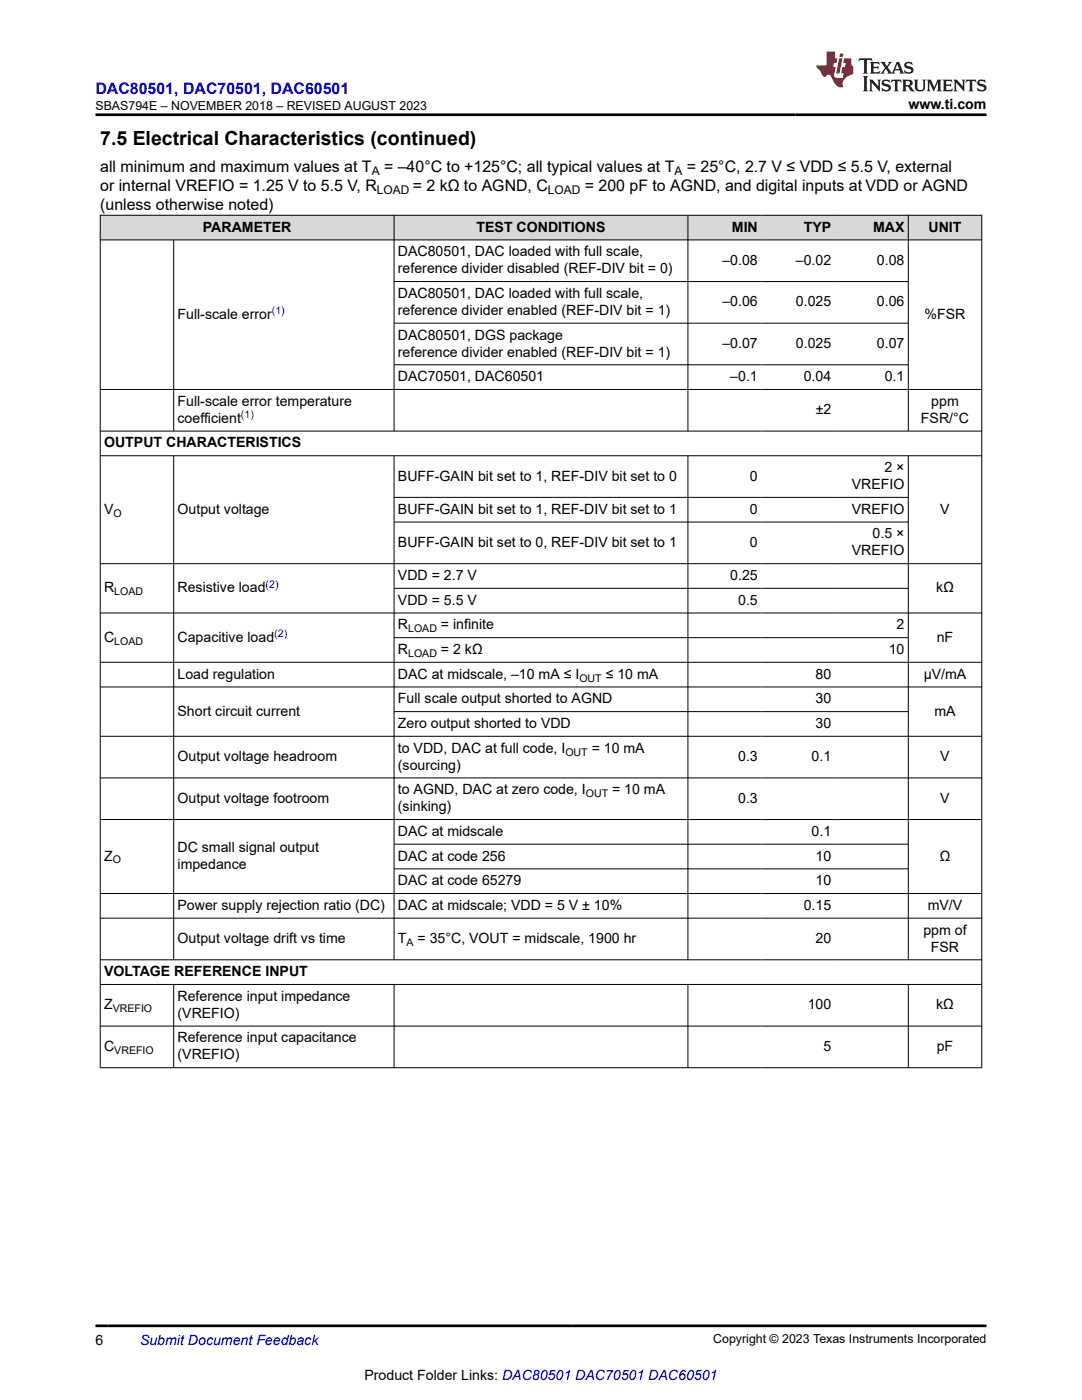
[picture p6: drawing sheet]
<svg xmlns="http://www.w3.org/2000/svg" width="216mm" height="279mm" viewBox="0 0 216 279" stroke-linecap="round" stroke-linejoin="round" font-family="sans-serif">
<defs><g id="words">
<text font-size="3.9" x="20" y="28.8">7.5 Electrical Characteristics (continued)</text>
<text font-size="3.2" fill="#00f" x="19.1" y="18.7">DAC80501, DAC70501, DAC60501</text>
<g font-size="3.2">
<text x="20" y="34.3">all minimum and maximum values at T</text>
<text x="76.6" y="34.3">= –40°C to +125°C; all typical values at T</text>
<text x="137.1" y="34.3">= 25°C, 2.7 V ≤ VDD ≤ 5.5 V, external</text>
<text x="20" y="38.1">or internal VREFIO = 1.25 V to 5.5 V, R</text>
<text x="20" y="41.9">(unless otherwise noted)</text>
<text x="82.4" y="38.1">= 2 kΩ to AGND, C</text>
<text x="116.7" y="38.1">= 200 pF to AGND, and digital inputs at VDD or AGND</text>
</g>
<g font-size="2.8">
<text x="181.3" y="21.8">www.ti.com</text>
<text x="40.5" y="46.2">PARAMETER</text>
<text x="95.1" y="46.2">TEST CONDITIONS</text>
<text x="146" y="46.2">MIN</text>
<text x="160.4" y="46.2">TYP</text>
<text x="174.2" y="46.2">MAX</text>
<text x="185.3" y="46.2">UNIT</text>
<text x="79.4" y="51.2">DAC80501, DAC loaded with full scale,</text>
<text x="144.2" y="52.8">–0.08</text>
<text x="158.8" y="52.8">–0.02</text>
<text x="175" y="52.8">0.08</text>
<text x="79.4" y="54.5">reference divider disabled (REF-DIV bit = 0)</text>
<text x="79.4" y="59.5">DAC80501, DAC loaded with full scale,</text>
<text x="35.4" y="63.6">Full-scale error</text>
<text x="79.4" y="62.8">reference divider enabled (REF-DIV bit = 1)</text>
<text x="144.2" y="61.2">–0.06</text>
<text x="158.8" y="61.2">0.025</text>
<text x="175" y="61.2">0.06</text>
<text x="184.5" y="63.6">%FSR</text>
<text x="79.4" y="67.8">DAC80501, DGS package</text>
<text x="79.4" y="71.2">reference divider enabled (REF-DIV bit = 1)</text>
<text x="144.2" y="69.5">–0.07</text>
<text x="158.8" y="69.5">0.025</text>
<text x="175" y="69.5">0.07</text>
<text x="79.4" y="76.1">DAC70501, DAC60501</text>
<text x="145.7" y="76.1">–0.1</text>
<text x="160.4" y="76.1">0.04</text>
<text x="176.6" y="76.1">0.1</text>
<text x="35.4" y="81">Full-scale error temperature</text>
<text x="162.8" y="82.7">±2</text>
<text x="185.8" y="81">ppm</text>
<text x="20.8" y="89.3">OUTPUT CHARACTERISTICS</text>
<text x="35.4" y="84.4">coefficient</text>
<text x="183.8" y="84.4">FSR/°C</text>
<text x="79.4" y="95.9">BUFF-GAIN bit set to 1, REF-DIV bit set to 0</text>
<text x="149.7" y="95.9">0</text>
<text x="176.5" y="94.2">2 ×</text>
<text x="170" y="97.6">VREFIO</text>
<text x="20.8" y="102.5">V</text>
<text x="35.4" y="102.5">Output voltage</text>
<text x="79.4" y="102.5">BUFF-GAIN bit set to 1, REF-DIV bit set to 1</text>
<text x="149.7" y="102.5">0</text>
<text x="170" y="102.5">VREFIO</text>
<text x="174.1" y="107.5">0.5 ×</text>
<text x="187.6" y="102.5">V</text>
<text x="79.4" y="109.2">BUFF-GAIN bit set to 0, REF-DIV bit set to 1</text>
<text x="149.7" y="109.2">0</text>
<text x="170" y="110.8">VREFIO</text>
<text x="20.8" y="118.2">R</text>
<text x="35.4" y="118.2">Resistive load</text>
<text x="79.4" y="115.8">VDD = 2.7 V</text>
<text x="145.7" y="115.8">0.25</text>
<text x="186.8" y="118.2">kΩ</text>
<text x="79.4" y="120.7">VDD = 5.5 V</text>
<text x="79.4" y="125.6">R</text>
<text x="88" y="125.6">= infinite</text>
<text x="147.3" y="120.7">0.5</text>
<text x="178.9" y="125.6">2</text>
<text x="20.8" y="128.1">C</text>
<text x="35.4" y="128.1">Capacitive load</text>
<text x="79.4" y="130.5">R</text>
<text x="88" y="130.5">= 2 kΩ</text>
<text x="177.3" y="130.5">10</text>
<text x="186.9" y="128.1">nF</text>
<text x="35.4" y="135.5">Load regulation</text>
<text x="79.4" y="135.5">DAC at midscale, –10 mA ≤ I</text>
<text x="120.9" y="135.5">≤ 10 mA</text>
<text x="162.7" y="135.5">80</text>
<text x="184.3" y="135.5">µV/mA</text>
<text x="35.4" y="142.8">Short circuit current</text>
<text x="79.4" y="140.4">Full scale output shorted to AGND</text>
<text x="162.7" y="140.4">30</text>
<text x="186.5" y="142.8">mA</text>
<text x="79.4" y="145.3">Zero output shorted to VDD</text>
<text x="162.7" y="145.3">30</text>
<text x="35.4" y="151.9">Output voltage headroom</text>
<text x="79.4" y="150.2">to VDD, DAC at full code, I</text>
<text x="79.4" y="153.6">(sourcing)</text>
<text x="118.1" y="150.2">= 10 mA</text>
<text x="147.3" y="151.9">0.3</text>
<text x="162" y="151.9">0.1</text>
<text x="187.6" y="151.9">V</text>
<text x="35.4" y="160.2">Output voltage footroom</text>
<text x="79.4" y="158.5">to AGND, DAC at zero code, I</text>
<text x="79.4" y="161.9">(sinking)</text>
<text x="122.1" y="158.5">= 10 mA</text>
<text x="147.3" y="160.2">0.3</text>
<text x="187.6" y="160.2">V</text>
<text x="79.4" y="166.8">DAC at midscale</text>
<text x="162" y="166.8">0.1</text>
<text x="20.8" y="171.8">Z</text>
<text x="35.4" y="170.1">DC small signal output</text>
<text x="35.4" y="173.4">impedance</text>
<text x="79.4" y="171.8">DAC at code 256</text>
<text x="162.7" y="171.8">10</text>
<text x="187.5" y="171.8">Ω</text>
<text x="79.4" y="176.7">DAC at code 65279</text>
<text x="162.7" y="176.7">10</text>
<text x="35.4" y="181.6">Power supply rejection ratio (DC)</text>
<text x="79.4" y="181.6">DAC at midscale; VDD = 5 V ± 10%</text>
<text x="160.4" y="181.6">0.15</text>
<text x="185.1" y="181.6">mV/V</text>
<text x="35.4" y="188.2">Output voltage drift vs time</text>
<text x="79.4" y="188.2">T</text>
<text x="83.3" y="188.2">= 35°C, VOUT = midscale, 1900 hr</text>
<text x="162.7" y="188.2">20</text>
<text x="184.3" y="186.5">ppm of</text>
<text x="185.7" y="189.9">FSR</text>
<text x="20.8" y="194.8">VOLTAGE REFERENCE INPUT</text>
<text x="20.8" y="201.4">Z</text>
<text x="35.4" y="199.7">Reference input impedance</text>
<text x="35.4" y="203.1">(VREFIO)</text>
<text x="161.2" y="201.4">100</text>
<text x="186.8" y="201.4">kΩ</text>
<text x="20.8" y="209.7">C</text>
<text x="35.4" y="208.1">Reference input capacitance</text>
<text x="164.3" y="209.7">5</text>
<text x="186.9" y="209.7">pF</text>
<text x="35.4" y="211.4">(VREFIO)</text>
<text x="19.1" y="268.4">6</text>
<text x="72.7" y="275.3">Product Folder Links: DAC80501 DAC70501 DAC60501</text>
</g>
<text font-size="2.8" fill="#00f" x="27.9" y="268.4">Submit Document Feedback</text>
<g font-size="2.5">
<text x="19" y="21.9">SBAS794E – NOVEMBER 2018 – REVISED AUGUST 2023</text>
<text x="142.3" y="268.1">Copyright © 2023 Texas Instruments Incorporated</text>
</g>
<g font-size="2.4">
<text x="74.2" y="34.9">A</text>
<text x="134.6" y="34.9">A</text>
<text x="75.2" y="38.7">LOAD</text>
<text x="109.3" y="38.7">LOAD</text>
</g>
<g font-size="2.1" fill="#00f">
<text x="54.2" y="62.7">(1)</text>
<text x="48.1" y="83.4">(1)</text>
<text x="53" y="117.3">(2)</text>
<text x="54.7" y="127.1">(2)</text>
</g>
<g font-size="2.1">
<text x="22.6" y="103.1">O</text>
<text x="22.8" y="118.8">LOAD</text>
<text x="22.8" y="128.6">LOAD</text>
<text x="81.4" y="126.2">LOAD</text>
<text x="81.4" y="131.1">LOAD</text>
<text x="115.6" y="136">OUT</text>
<text x="112.8" y="150.8">OUT</text>
<text x="116.9" y="159.1">OUT</text>
<text x="22.5" y="172.3">O</text>
<text x="81.1" y="188.8">A</text>
<text x="22.5" y="202">VREFIO</text>
<text x="22.8" y="210.3">VREFIO</text>
</g>
</g></defs>
<g fill="#d8d8d8">
<path d="M20 43h175.9v4.9h-175.9z" fill-rule="evenodd"/>
<path d="M20.1 43h58.5v4.8h-58.5z" fill-rule="evenodd"/>
<path d="M78.7 43h58.5v4.8h-58.5z" fill-rule="evenodd"/>
<path d="M137.3 43h14.6v4.8h-14.6z" fill-rule="evenodd"/>
<path d="M151.9 43h14.7v4.8h-14.7z" fill-rule="evenodd"/>
<path d="M166.6 43h14.6v4.8h-14.6z" fill-rule="evenodd"/>
<path d="M181.3 43h14.5v4.8h-14.5z" fill-rule="evenodd"/>
</g>
<g fill="none" stroke="#000" stroke-width=".2">
<path d="M19.9 43h176.1M19.9 47.9h176.1M20 42.9v170.2M34.7 47.9v38.2M78.6 42.9v43.2M78.6 56.2h102.7M137.3 42.9v43.2M181.2 42.9v43.2M195.9 42.9v170.2M19.9 77.7h176.1M78.6 64.5h102.7M78.6 72.8h102.7"/>
<path d="M19.9 86h176.1M19.9 91h176.1M34.7 91v100.6M78.6 91v100.6M78.6 99.3h102.7M137.3 91v100.6M181.2 91v100.6M19.9 112.5h176.1M78.6 104.2h102.7M78.6 117.4h102.7M19.9 122.3h176.1M19.9 132.2h176.1"/>
<path d="M19.9 137.1h176.1M78.6 127.3h102.7M19.9 146.9h176.1M19.9 155.2h176.1M78.6 142h102.7M19.9 163.6h176.1M19.9 178.3h176.1M78.6 168.5h102.7M78.6 173.4h102.7M19.9 183.2h176.1M19.9 191.5h176.1M19.9 196.5h176.1"/>
<path d="M34.7 196.5v16.6M78.6 196.5v16.6M137.3 196.5v16.6M181.2 196.5v16.6M19.9 204.8h176.1M19.9 213.1h176.1"/>
</g>
<path d="M171.5 11.6l-.2 .6 .5-.2h.6v.1v2.2l-.2 .4h1l-.2-.4v-2.2v-.1h.5l.6 .2-.2-.6zM173.6 12.4l.2 .3v1.6l-.2 .4h1.9l.1-.6a1.08 1.08 0 0 1-1.3 .2v-.7h.6l.4 .2v-.7l-.4 .2h-.6v-.5l.2-.2a1 1 0 0 1 1 .3l-.1-.5zM175.7 12.4l.9 1.1-1 1.2h.9l-.2-.2 .5-.8 .4 .8-.2 .2h1.6l-.2-.2 .2-.5h.9l.1 .5-.1 .2h.9l-.2-.4-.8-1.9h-.5l-.9 2.1-.9-1.1 .9-1h-.8l.2 .2-.4 .6-.4-.6 .2-.2zM179 12.8l.4 1h-.7zM180.7 12.5a.65 .65 0 0 0-.2 .7 .65 .65 0 0 0 .6 .5l.6 .1 .1 .3a.79 .79 0 0 1-.7 .4 .79 .79 0 0 1-.7-.5l.1 .7 .2-.1a.93 .93 0 0 0 1.1 0 .93 .93 0 0 0 .4-.9 1.46 1.46 0 0 0-1.2-.6l-.1-.3a1.09 1.09 0 0 1 1.2 .2l-.2-.6-.1 .1-.5-.2zM172.2 15.2l.2 .4v2.2l-.2 .4h1l-.2-.4v-2.2l.2-.4zM173.4 15.9l.2 .4v1.5l-.2 .4h.8l-.3-.4 .1-1.3 1.6 1.8v-2l.2-.4h-.7l.1 .2 .1 1.1-1.2-1.3zM176.2 16a.65 .65 0 0 0-.2 .8 .65 .65 0 0 0 .6 .4l.6 .2 .1 .2a.79 .79 0 0 1-.7 .4 .79 .79 0 0 1-.7-.5l.1 .7 .2-.1a.93 .93 0 0 0 1.1 .1 .93 .93 0 0 0 .4-1 1.46 1.46 0 0 0-1.2-.5l-.1-.4a1.09 1.09 0 0 1 1.2 .2l-.1-.6-.2 .1-.5-.1zM177.9 15.9l-.1 .6a.63 .63 0 0 1 .8-.3v1.6l-.3 .4h1l-.2-.4v-1.6a.66 .66 0 0 1 .8 .3l-.1-.6zM180 15.9l.2 .4v1.5l-.2 .4h1l-.2-.2-.1-.7h.5l.1 .2a.79 .79 0 0 0 1.2 .6l-1-.9a.61 .61 0 0 0 .6-.6 .61 .61 0 0 0-.5-.7zM180.8 16.2h.1a.47 .47 0 0 1 .5 .1 .47 .47 0 0 1 .1 .5l-.1 .1-.7 .1zM182.3 15.9l.2 .2a2.27 2.27 0 0 0 .4 2 1.04 1.04 0 0 0 1.7-.7v-1.3l.2-.2h-.8l.2 .4v1.1a.6 .6 0 0 1-.6 .6 .6 .6 0 0 1-.6-.6v-1.1l.3-.4zM184.9 15.9l.2 .4v1.5l-.2 .4h.8l-.3-.4v-1.4l.9 1.9 .9-1.9v1.4l-.3 .4h1l-.2-.4v-1.5l.2-.4h-.8l-.7 1.5-.6-1.5zM188.1 15.9l.2 .4v1.5l-.2 .4h1.9l.1-.6a1.09 1.09 0 0 1-1.3 .2v-.7h.6l.4 .2v-.6l-.4 .2h-.6v-.6l.2-.1a1.01 1.01 0 0 1 1 .3l-.1-.6zM190.2 15.9l.3 .4v1.5l-.3 .4h.8l-.2-.4v-1.3l1.6 1.8v-2l.2-.4h-.7l.2 .2v1.1l-1.2-1.3zM192.8 15.9l-.1 .6a.63 .63 0 0 1 .8-.3v1.6l-.3 .4h1l-.2-.4v-1.6a.66 .66 0 0 1 .8 .3l-.1-.6zM195.2 16a.65 .65 0 0 0-.2 .8 .65 .65 0 0 0 .6 .4l.6 .2 .2 .2a.79 .79 0 0 1-.7 .4 .79 .79 0 0 1-.7-.5l.1 .7 .2-.1a.93 .93 0 0 0 1 .1 .93 .93 0 0 0 .5-1 1.46 1.46 0 0 0-1.3-.5v-.4a1.09 1.09 0 0 1 1.2 .2l-.2-.6-.2 .1-.5-.1z" fill="#231f20"/>
<path d="M164.9 10.3v2.7h-2l.1 .4 .8 1a.95 .95 0 0 0 1 .9 .59 .59 0 0 1 .5-.4 .59 .59 0 0 1 .5 .3l.4 .8a1.59 1.59 0 0 0 2.1 1.4 1.61 1.61 0 0 1 1-2.3l1-.3-.1-1.5a1.59 1.59 0 0 1-.3-1.7h-1.5l-.2 .9h.6l-.2 .9h-.5l-.2 .9v.3l.4 .1-.1 .9h-.7a.73 .73 0 0 1-1-.7l.3-1.5h-.5l.1-.9h.5l.2-.9h-.5v-1.3zM167.4 11.6l-.6 3.1h.7l.6-3.1zM167.6 10.7l-.1 .6h.7l.1-.6z" fill="#ed1c24"/>
<path d="M19.1 22.9h177.8M19.1 264.6h177.8" fill="none" stroke="#000" stroke-width=".53"/>
<use href="#words"/>
</svg>
